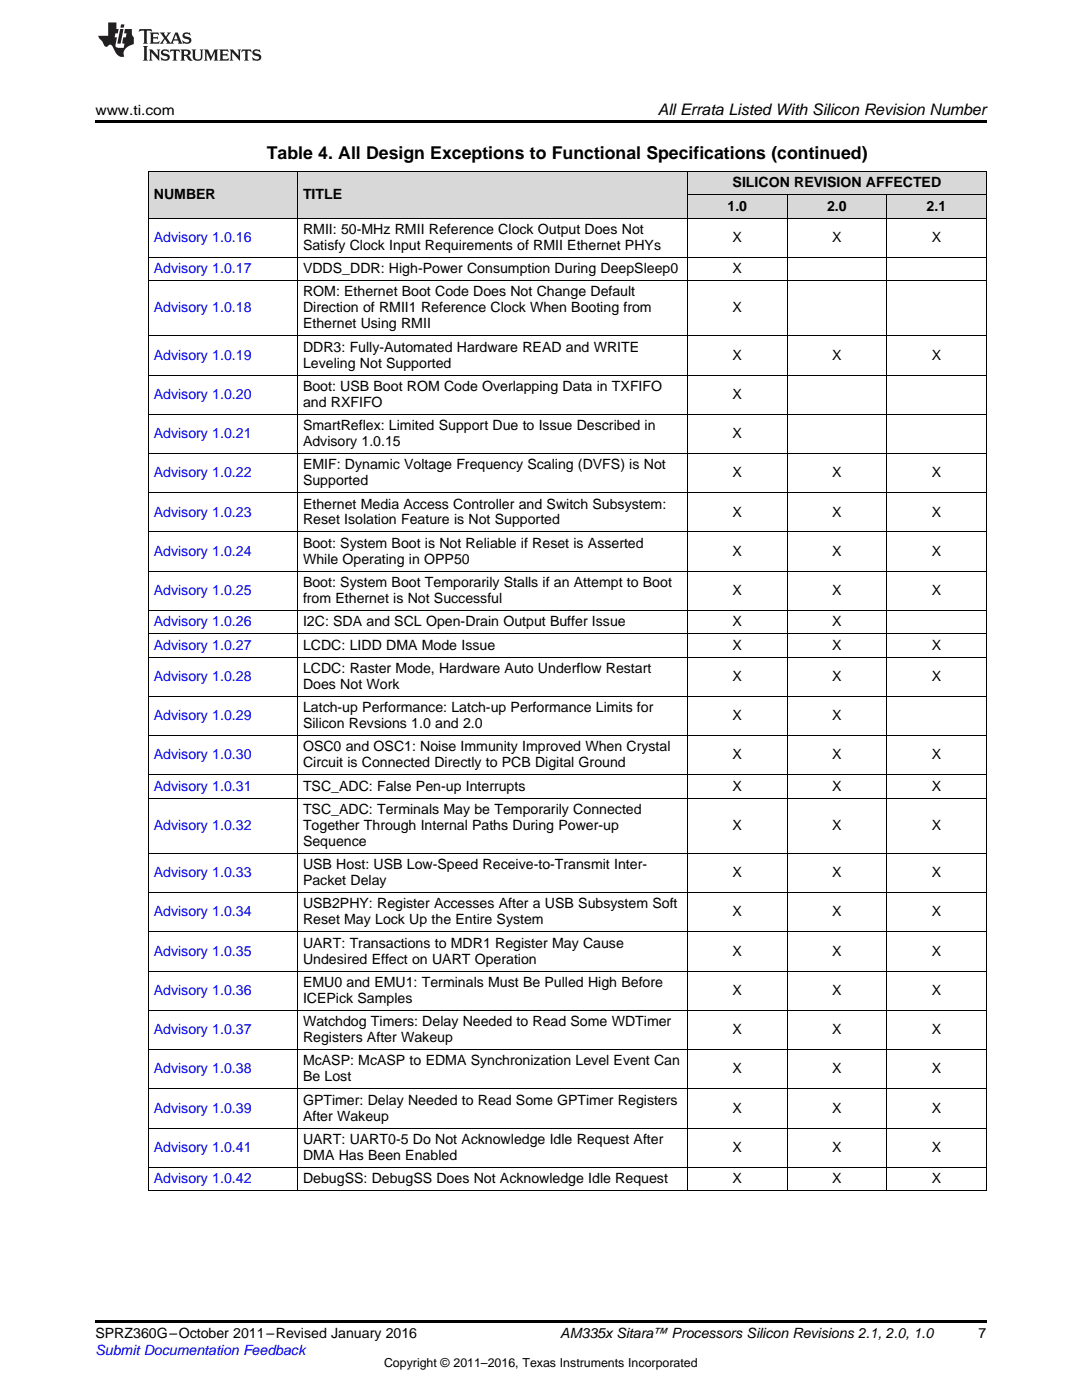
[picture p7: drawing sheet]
<svg xmlns="http://www.w3.org/2000/svg" width="216mm" height="279mm" viewBox="0 0 216 279" stroke-linecap="round" stroke-linejoin="round" font-family="sans-serif">
<defs><g id="words">
<text font-size="3.5" x="53.2" y="31.8">Table 4. All Design Exceptions to Functional Specifications (continued)</text>
<text font-size="3.2" x="131.3" y="23">All Errata Listed With Silicon Revision Number</text>
<g font-size="2.8">
<text x="19" y="23">www.ti.com</text>
<text x="30.7" y="39.7">NUMBER</text>
<text x="60.5" y="39.7">TITLE</text>
<text x="146.2" y="37.4">SILICON</text>
<text x="158.5" y="37.4">REVISION AFFECTED</text>
<text x="60.5" y="46.7">RMII: 50-MHz RMII Reference Clock Output Does Not</text>
<text x="145.2" y="42">1.0</text>
<text x="165" y="42">2.0</text>
<text x="184.9" y="42">2.1</text>
<text x="60.5" y="49.8">Satisfy Clock Input Requirements of RMII Ethernet PHYs</text>
<text x="146.2" y="48.3">X</text>
<text x="166.1" y="48.3">X</text>
<text x="185.9" y="48.3">X</text>
<text x="60.5" y="54.5">VDDS_DDR: High-Power Consumption During DeepSleep0</text>
<text x="60.5" y="59.2">ROM: Ethernet Boot Code Does Not Change Default</text>
<text x="146.2" y="54.5">X</text>
<text x="60.5" y="62.3">Direction of RMII1 Reference Clock When Booting from</text>
<text x="60.5" y="65.5">Ethernet Using RMII</text>
<text x="146.2" y="62.3">X</text>
<text x="60.5" y="70.2">DDR3: Fully-Automated Hardware READ and WRITE</text>
<text x="146.2" y="71.8">X</text>
<text x="166.1" y="71.8">X</text>
<text x="185.9" y="71.8">X</text>
<text x="60.5" y="73.3">Leveling Not Supported</text>
<text x="60.5" y="78">Boot: USB Boot ROM Code Overlapping Data in TXFIFO</text>
<text x="60.5" y="81.2">and RXFIFO</text>
<text x="146.2" y="79.6">X</text>
<text x="60.5" y="85.8">SmartReflex: Limited Support Due to Issue Described in</text>
<text x="60.5" y="89">Advisory 1.0.15</text>
<text x="146.2" y="87.4">X</text>
<text x="60.5" y="93.7">EMIF: Dynamic Voltage Frequency Scaling (DVFS) is Not</text>
<text x="146.2" y="95.2">X</text>
<text x="166.1" y="95.2">X</text>
<text x="185.9" y="95.2">X</text>
<text x="60.5" y="96.8">Supported</text>
<text x="60.5" y="101.5">Ethernet Media Access Controller and Switch Subsystem:</text>
<text x="60.5" y="104.7">Reset Isolation Feature is Not Supported</text>
<text x="146.2" y="103.1">X</text>
<text x="166.1" y="103.1">X</text>
<text x="185.9" y="103.1">X</text>
<text x="60.5" y="109.3">Boot: System Boot is Not Reliable if Reset is Asserted</text>
<text x="60.5" y="112.5">While Operating in OPP50</text>
<text x="146.2" y="110.9">X</text>
<text x="166.1" y="110.9">X</text>
<text x="185.9" y="110.9">X</text>
<text x="60.5" y="117.2">Boot: System Boot Temporarily Stalls if an Attempt to Boot</text>
<text x="146.2" y="118.7">X</text>
<text x="166.1" y="118.7">X</text>
<text x="185.9" y="118.7">X</text>
<text x="60.5" y="120.3">from Ethernet is Not Successful</text>
<text x="60.5" y="125">I2C: SDA and SCL Open-Drain Output Buffer Issue</text>
<text x="146.2" y="125">X</text>
<text x="166.1" y="125">X</text>
<text x="60.5" y="129.6">LCDC: LIDD DMA Mode Issue</text>
<text x="146.2" y="129.6">X</text>
<text x="166.1" y="129.6">X</text>
<text x="185.9" y="129.6">X</text>
<text x="60.5" y="134.3">LCDC: Raster Mode, Hardware Auto Underflow Restart</text>
<text x="60.5" y="137.5">Does Not Work</text>
<text x="146.2" y="135.9">X</text>
<text x="166.1" y="135.9">X</text>
<text x="185.9" y="135.9">X</text>
<text x="60.5" y="142.1">Latch-up Performance: Latch-up Performance Limits for</text>
<text x="146.2" y="143.7">X</text>
<text x="166.1" y="143.7">X</text>
<text x="60.5" y="145.3">Silicon Revsions 1.0 and 2.0</text>
<text x="60.5" y="150">OSC0 and OSC1: Noise Immunity Improved When Crystal</text>
<text x="60.5" y="153.1">Circuit is Connected Directly to PCB Digital Ground</text>
<text x="146.2" y="151.6">X</text>
<text x="166.1" y="151.6">X</text>
<text x="185.9" y="151.6">X</text>
<text x="60.5" y="157.8">TSC_ADC: False Pen-up Interrupts</text>
<text x="146.2" y="157.8">X</text>
<text x="166.1" y="157.8">X</text>
<text x="185.9" y="157.8">X</text>
<text x="60.5" y="162.5">TSC_ADC: Terminals May be Temporarily Connected</text>
<text x="60.5" y="165.6">Together Through Internal Paths During Power-up</text>
<text x="146.2" y="165.6">X</text>
<text x="166.1" y="165.6">X</text>
<text x="185.9" y="165.6">X</text>
<text x="60.5" y="168.8">Sequence</text>
<text x="60.5" y="173.5">USB Host: USB Low-Speed Receive-to-Transmit Inter-</text>
<text x="60.5" y="176.6">Packet Delay</text>
<text x="146.2" y="175">X</text>
<text x="166.1" y="175">X</text>
<text x="185.9" y="175">X</text>
<text x="60.5" y="181.3">USB2PHY: Register Accesses After a USB Subsystem Soft</text>
<text x="60.5" y="184.5">Reset May Lock Up the Entire System</text>
<text x="146.2" y="182.9">X</text>
<text x="166.1" y="182.9">X</text>
<text x="185.9" y="182.9">X</text>
<text x="60.5" y="189.1">UART: Transactions to MDR1 Register May Cause</text>
<text x="146.2" y="190.7">X</text>
<text x="166.1" y="190.7">X</text>
<text x="185.9" y="190.7">X</text>
<text x="60.5" y="192.3">Undesired Effect on UART Operation</text>
<text x="60.5" y="197">EMU0 and EMU1: Terminals Must Be Pulled High Before</text>
<text x="60.5" y="200.1">ICEPick Samples</text>
<text x="146.2" y="198.5">X</text>
<text x="166.1" y="198.5">X</text>
<text x="185.9" y="198.5">X</text>
<text x="60.5" y="204.8">Watchdog Timers: Delay Needed to Read Some WDTimer</text>
<text x="60.5" y="208">Registers After Wakeup</text>
<text x="146.2" y="206.4">X</text>
<text x="166.1" y="206.4">X</text>
<text x="185.9" y="206.4">X</text>
<text x="60.5" y="212.6">McASP: McASP to EDMA Synchronization Level Event Can</text>
<text x="60.5" y="215.8">Be Lost</text>
<text x="146.2" y="214.2">X</text>
<text x="166.1" y="214.2">X</text>
<text x="185.9" y="214.2">X</text>
<text x="60.5" y="220.5">GPTimer: Delay Needed to Read Some GPTimer Registers</text>
<text x="60.5" y="223.6">After Wakeup</text>
<text x="146.2" y="222">X</text>
<text x="166.1" y="222">X</text>
<text x="185.9" y="222">X</text>
<text x="60.5" y="228.3">UART: UART0-5 Do Not Acknowledge Idle Request After</text>
<text x="60.5" y="231.5">DMA Has Been Enabled</text>
<text x="146.2" y="229.9">X</text>
<text x="166.1" y="229.9">X</text>
<text x="185.9" y="229.9">X</text>
<text x="60.5" y="236.1">DebugSS: DebugSS Does Not Acknowledge Idle Request</text>
<text x="146.2" y="236.1">X</text>
<text x="166.1" y="236.1">X</text>
<text x="185.9" y="236.1">X</text>
<text x="19" y="267.1">SPRZ360G–October 2011–Revised January 2016</text>
<text x="111.8" y="267.1">AM335x Sitara™ Processors Silicon Revisions 2.1, 2.0, 1.0</text>
<text x="195.3" y="267">7</text>
</g>
<g font-size="2.8" fill="#00f">
<text x="30.7" y="48.3">Advisory 1.0.16</text>
<text x="30.7" y="54.5">Advisory 1.0.17</text>
<text x="30.7" y="62.3">Advisory 1.0.18</text>
<text x="30.7" y="71.8">Advisory 1.0.19</text>
<text x="30.7" y="79.6">Advisory 1.0.20</text>
<text x="30.7" y="87.4">Advisory 1.0.21</text>
<text x="30.7" y="95.2">Advisory 1.0.22</text>
<text x="30.7" y="103.1">Advisory 1.0.23</text>
<text x="30.7" y="110.9">Advisory 1.0.24</text>
<text x="30.7" y="118.7">Advisory 1.0.25</text>
<text x="30.7" y="125">Advisory 1.0.26</text>
<text x="30.7" y="129.6">Advisory 1.0.27</text>
<text x="30.7" y="135.9">Advisory 1.0.28</text>
<text x="30.7" y="143.7">Advisory 1.0.29</text>
<text x="30.7" y="151.6">Advisory 1.0.30</text>
<text x="30.7" y="157.8">Advisory 1.0.31</text>
<text x="30.7" y="165.6">Advisory 1.0.32</text>
<text x="30.7" y="175">Advisory 1.0.33</text>
<text x="30.7" y="182.9">Advisory 1.0.34</text>
<text x="30.7" y="190.7">Advisory 1.0.35</text>
<text x="30.7" y="198.5">Advisory 1.0.36</text>
<text x="30.7" y="206.4">Advisory 1.0.37</text>
<text x="30.7" y="214.2">Advisory 1.0.38</text>
<text x="30.7" y="222">Advisory 1.0.39</text>
<text x="30.7" y="229.9">Advisory 1.0.41</text>
<text x="30.7" y="236.1">Advisory 1.0.42</text>
<text x="19" y="270.4">Submit Documentation Feedback</text>
</g>
<text font-size="2.5" x="76.6" y="272.7">Copyright © 2011–2016, Texas Instruments Incorporated</text>
</g></defs>
<g fill="#d8d8d8">
<path d="M29.6 34.3h29.8v9.3h-29.8z"/>
<path d="M59.4 34.3h77.8v9.3h-77.8z"/>
<path d="M137.2 38.9h19.9v4.7h-19.9z"/>
<path d="M157.1 38.9h19.9v4.7h-19.9z"/>
<path d="M177 38.9h19.8v4.7h-19.8z"/>
<path d="M137.2 34.3h19.9v4.6h-19.9z"/>
<path d="M157.1 34.3h19.9v4.6h-19.9z"/>
<path d="M177 34.3h19.8v4.6h-19.8z"/>
</g>
<path d="M19 24h177.8v.6h-177.8zM19 263.5h177.8v.6h-177.8z" fill="#000"/>
<g fill="none" stroke="#000" stroke-width=".2">
<path d="M29.6 34.2h167.2M29.7 34.3v203.4M59.4 34.3v203.4M137.2 34.3v203.4M137.2 38.9h59.6M157 38.9v198.8M176.9 38.9v198.8M196.8 34.3v203.4M29.6 56h167.2M29.6 51.3h167.2M29.6 43.5h167.2M29.6 74.8h167.2"/>
<path d="M29.6 67h167.2M29.6 98.3h167.2M29.6 90.5h167.2M29.6 82.7h167.2M29.6 114h167.2M29.6 106.2h167.2M29.6 139h167.2M29.6 131.1h167.2M29.6 126.5h167.2M29.6 121.8h167.2M29.6 159.3h167.2M29.6 154.6h167.2"/>
<path d="M29.6 146.8h167.2M29.6 178.1h167.2M29.6 170.3h167.2M29.6 193.8h167.2M29.6 186h167.2M29.6 217.3h167.2M29.6 209.5h167.2M29.6 201.6h167.2M29.6 237.6h167.2M29.6 233h167.2M29.6 225.1h167.2"/>
</g>
<g fill="#231f20">
<path d="M27.8 5.8l-.1 .6 .5-.3h.5l.1 .2v2.1l-.3 .3h1l-.2-.3v-2.1v-.2h.6l.4 .3-.1-.6zM29.9 6.5l.2 .4v1.5l-.2 .3h1.8l.1-.5a1.04 1.04 0 0 1-1.2 .1v-.6h.5l.4 .2v-.7l-.4 .2h-.5v-.6h.8l.3 .2-.1-.5zM31.9 6.5l.9 1.1-1 1.1h.9l-.2-.2 .4-.7 .5 .7-.2 .2h1.5l-.2-.2 .1-.4h.9l.2 .4-.2 .2h.9l-.2-.3-.7-1.9h-.5l-.9 2.1-.8-1.1 .8-1h-.8l.2 .3-.4 .5-.4-.6 .2-.2zM35.1 6.9l.4 .9h-.8zM36.6 6.6a.63 .63 0 0 0-.2 .7 .63 .63 0 0 0 .6 .4l.6 .2 .2 .2a.75 .75 0 0 1-.8 .4 .75 .75 0 0 1-.6-.5l.1 .7 .2-.1a1.11 1.11 0 0 0 1.5-.5 1.13 1.13 0 0 0-1.3-.9v-.3a1.04 1.04 0 0 1 1.1 .2l-.1-.6-.2 .1-.5-.1zM28.5 9.2l.3 .3v2.2l-.3 .4h1l-.2-.4v-2.2l.2-.3zM29.7 9.9l.2 .3v1.5l-.2 .4h.7l-.2-.4v-1.3l1.6 1.7v-1.9l.2-.3h-.7l.2 .3v.9l-1.1-1.2zM32.3 10a.62 .62 0 0 0-.2 .7 .62 .62 0 0 0 .6 .4l.6 .2 .2 .2a.76 .76 0 0 1-.8 .4 .76 .76 0 0 1-.6-.5l.1 .7 .2-.1a1.11 1.11 0 0 0 1.5-.6 1.13 1.13 0 0 0-1.3-.8v-.3a1.04 1.04 0 0 1 1.1 .1l-.1-.5-.2 .1-.5-.2zM34 9.9l-.1 .6a.61 .61 0 0 1 .7-.3l.1 1.5-.3 .4h1l-.3-.4 .1-1.5a.63 .63 0 0 1 .7 .3l-.1-.6zM36 9.9l.2 .3v1.5l-.2 .4h.9l-.2-.2v-.7l.6 .2a.76 .76 0 0 0 1.1 .6l-1-.9a.58 .58 0 0 0 .6-.6 .58 .58 0 0 0-.5-.6zM36.7 10.2l.1-.1a.45 .45 0 0 1 .6 .1 .45 .45 0 0 1 .1 .5l-.8 .2zM38.2 9.9l.2 .2a2.17 2.17 0 0 0 .4 1.9 .99 .99 0 0 0 1.6-.7v-1.1l.2-.3h-.7l.1 .2a1.92 1.92 0 0 1-.1 1.7 .6 .6 0 0 1-1-.5v-1.1l.2-.3zM40.7 9.9l.2 .3v1.5l-.2 .4h.7l-.2-.4v-1.4l.8 1.8 .9-1.8v1.4l-.2 .4h.9l-.3-.4v-1.5l.3-.3h-.8l-.6 1.4-.7-1.4zM43.7 9.9l.3 .3v1.5l-.3 .4h1.9l.1-.6a1.04 1.04 0 0 1-1.3 .2v-.6h.6l.4 .1v-.6l-.4 .2h-.6l.1-.6h.7l.4 .2-.1-.5zM45.8 9.9l.2 .3v1.5l-.2 .4h.8l-.3-.4v-1.3l1.6 1.7v-1.9l.2-.3h-.7l.2 .3v.9l-1.1-1.2zM48.3 9.9l-.1 .6a.61 .61 0 0 1 .7-.3v1.5l-.2 .4h.9l-.2-.4v-1.5a.63 .63 0 0 1 .8 .3l-.1-.6zM50.6 10a.62 .62 0 0 0-.2 .7 .62 .62 0 0 0 .6 .4l.6 .2 .1 .2a.76 .76 0 0 1-.7 .4 .76 .76 0 0 1-.6-.5l.1 .7 .1-.1a1.11 1.11 0 0 0 1.5-.6 1.13 1.13 0 0 0-1.2-.8l-.1-.3a1.04 1.04 0 0 1 1.2 .1l-.2-.5-.1 .1-.5-.2z"/>
<path d="M21.6 4.5v2.6h-2l.1 .4 .8 .9a.91 .91 0 0 0 .9 .9 .56 .56 0 0 1 .5-.4 .56 .56 0 0 1 .5 .3l.4 .8a1.53 1.53 0 0 0 2 1.3 1.54 1.54 0 0 1 1-2.1l.9-.4-.1-1.4a1.52 1.52 0 0 1-.3-1.6h-1.4l-.1 .9h.5l-.2 .8h-.5l-.2 .9v.2l.4 .1-.1 .9a1.93 1.93 0 0 1-1.6-.3l.2-1.8h-.4l.1-.8h.5l.2-.9h-.5v-1.3zM24 5.8l-.6 2.9h.7l.5-2.9zM24.2 4.9l-.2 .6h.7l.1-.6z"/>
</g>
<use href="#words"/>
</svg>
